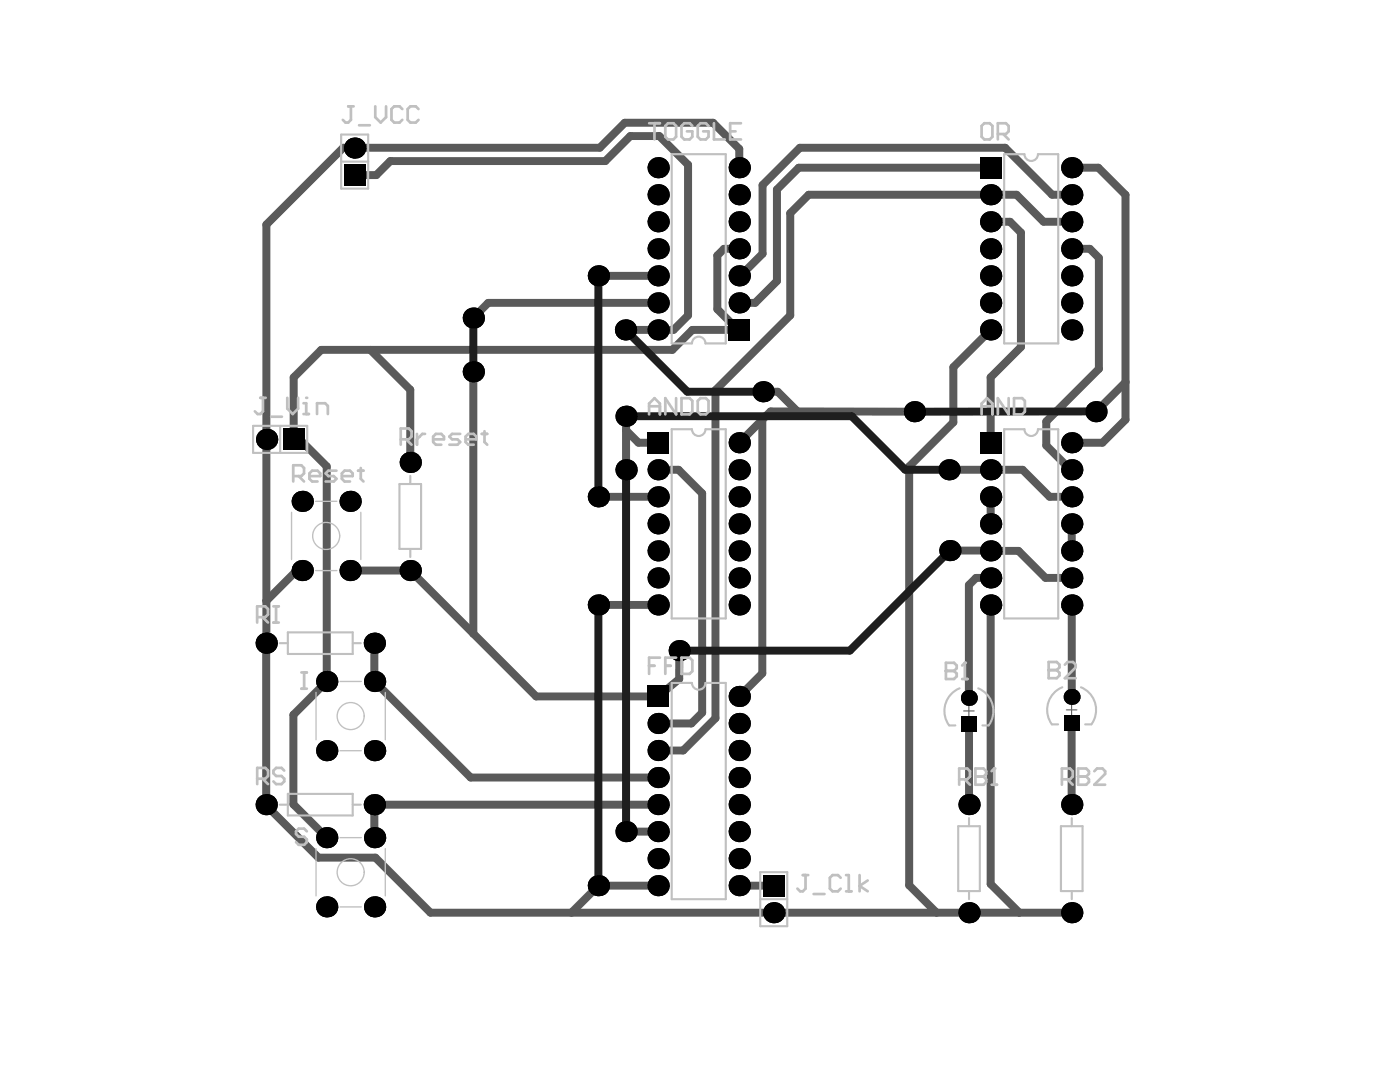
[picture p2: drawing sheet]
<svg xmlns="http://www.w3.org/2000/svg" width="279mm" height="216mm" viewBox="0 0 279 216" stroke-linecap="round" stroke-linejoin="round" font-family="sans-serif">
<path d="M192.3 141.9h2.1M193.4 140.8v2.1M212.8 141.7h2.1M213.9 140.6v2.1" fill="none" stroke="#5a5a5a" stroke-width=".21"/>
<g fill="none" stroke="#5a5a5a" stroke-width="1.6">
<path d="M70.8 34.9h4.3l2.8-2.8h42.9l5-5h5.8l5.7 5.8v30l-2.9 2.9h-9.6M147.5 33.5v-3.8l-5.2-5.2h-17.6l-5 5h-51.2l-15.3 15.3-.1 115.9 10.5 10.4h11.3l11 11h128M197.7 33.5h-38.3l-4.3 4.3v18.3l-4.4 4.3h-3.2M213.9 33.5h5.3l5.4 5.4v44.8l-4.6 4.6h-6.1M213.9 38.9h-3.9l-9.4-9.4h-41l-7.4 7.4v13.7l-4.4 4.4h-.3M119.4 55h12M147.5 49.6h-3l-1.3 1.4v10.7l4.1 4.1M197.7 44.3h3.9l2.1 2.1v22.8l-6 6.1v13M213.9 44.3h-5.6l-5.4-5.4h-41.5l-3.7 3.6v20.4l-14.9 14.9v65.5l-6.5 6.5h-5.2M213.9 49.6h3.6l1.8 1.9v22.1l-10.5 10.5v4.8l4.9 4.8h.2M73.9 69.8l8 8v14.5M94.5 74.2v52.2"/>
<path d="M131.4 60.4h-34l-2.8 2.9M147.5 65.8h-9.3l-4 4h-70.1l-5.5 5.5v12.4l.6-.6M152.3 78.2h2.9l3.9 3.9M197.7 65.8l-7.4 7.5v11l-8.9 8.8v83.6l5.5 5.4M224.6 76.3l-5.9 5.8M58.6 86.5l6.6 6.6v42.9M119.4 99.1h12M124.9 83.1v10.6M124.9 85.9l2.5 2.4h4M131.4 93.7h4l4.7 4.7v43.8l-2.1 2.2h-6.6M152.1 83.7v50.7l-4.6 4.6M159.1 82.1h-5.3l-6.3 6.2"/>
<path d="M159.1 82.1h23.4M189.4 93.7h14.7l5.4 5.4h4.4M197.7 99.1v5.4M60.3 113.8h-1.1l-6 6.1M69.9 113.8h12l12.6 12.6M189.6 109.9h13.7l5.4 5.4h5.2M197.7 115.3h-2.9l-1.4 1.4v22.6M213.9 104.5v5.4M53.2 128.3h-.1M65 136.1l-6.4 6.5v17.9l6.6 6.6M74.7 128.3v7.6l19.2 19.2h37.5M94.5 126.4l12.5 12.6h24.4l4.1-3.5 .1-5.7"/>
<path d="M131.3 120.6l-11.9 .1M197.7 120.7v55.7l5.7 5.7M213.9 120.7v18.4M193.4 144.5v16M213.9 144.3v16.2M124.9 165.9h6.5M131.4 160.5l-56.7 .1 .1 6.5M131.4 176.7h-12l-5.4 5.4M147.5 176.7h6.9"/>
</g>
<g fill="#000">
<circle cx="70.8" cy="29.5" r="2.12"/>
<circle cx="131.4" cy="33.5" r="2.12"/>
<circle cx="131.4" cy="38.9" r="2.12"/>
<circle cx="147.5" cy="38.9" r="2.12"/>
<circle cx="147.5" cy="33.5" r="2.12"/>
<circle cx="197.7" cy="38.9" r="2.12"/>
<circle cx="213.9" cy="38.9" r="2.12"/>
<circle cx="213.9" cy="33.5" r="2.12"/>
<circle cx="119.4" cy="55" r="2.12"/>
<circle cx="131.4" cy="44.3" r="2.12"/>
<circle cx="131.4" cy="55" r="2.12"/>
<circle cx="131.4" cy="49.6" r="2.12"/>
<circle cx="147.5" cy="55" r="2.12"/>
<circle cx="147.5" cy="44.3" r="2.12"/>
<circle cx="147.5" cy="49.6" r="2.12"/>
<circle cx="197.7" cy="44.3" r="2.12"/>
<circle cx="197.7" cy="49.6" r="2.12"/>
<circle cx="197.7" cy="55" r="2.12"/>
<circle cx="213.9" cy="55" r="2.12"/>
<circle cx="213.9" cy="49.6" r="2.12"/>
<circle cx="213.9" cy="44.3" r="2.12"/>
<circle cx="94.5" cy="63.5" r="2.12"/>
<circle cx="94.5" cy="74.2" r="2.12"/>
<circle cx="124.8" cy="65.8" r="2.12"/>
<circle cx="131.4" cy="60.4" r="2.12"/>
<circle cx="131.4" cy="65.8" r="2.12"/>
<circle cx="147.5" cy="60.4" r="2.12"/>
<circle cx="152.3" cy="78.2" r="2.12"/>
<circle cx="197.7" cy="60.4" r="2.12"/>
<circle cx="197.7" cy="65.8" r="2.12"/>
<circle cx="213.9" cy="60.4" r="2.12"/>
<circle cx="213.9" cy="65.8" r="2.12"/>
<circle cx="53.2" cy="87.7" r="2.12"/>
<circle cx="81.9" cy="92.3" r="2.12"/>
<circle cx="119.4" cy="99.1" r="2.12"/>
<circle cx="124.9" cy="83.1" r="2.12"/>
<circle cx="124.9" cy="93.7" r="2.12"/>
<circle cx="131.4" cy="93.7" r="2.12"/>
<circle cx="131.4" cy="99.1" r="2.12"/>
<circle cx="147.5" cy="88.3" r="2.12"/>
<circle cx="147.5" cy="93.7" r="2.12"/>
<circle cx="147.5" cy="99.1" r="2.12"/>
<circle cx="182.5" cy="82.1" r="2.12"/>
<circle cx="189.4" cy="93.7" r="2.12"/>
<circle cx="197.7" cy="99.1" r="2.12"/>
<circle cx="197.7" cy="93.7" r="2.12"/>
<circle cx="213.9" cy="88.3" r="2.12"/>
<circle cx="213.9" cy="99.1" r="2.12"/>
<circle cx="213.9" cy="93.7" r="2.12"/>
<circle cx="218.7" cy="82.1" r="2.12"/>
<circle cx="60.3" cy="113.8" r="2.12"/>
<circle cx="60.3" cy="100" r="2.12"/>
<circle cx="69.9" cy="113.8" r="2.12"/>
<circle cx="69.9" cy="100" r="2.12"/>
<circle cx="81.9" cy="113.8" r="2.12"/>
<circle cx="131.4" cy="104.5" r="2.12"/>
<circle cx="131.4" cy="109.9" r="2.12"/>
<circle cx="131.4" cy="115.3" r="2.12"/>
<circle cx="147.5" cy="104.5" r="2.12"/>
<circle cx="147.5" cy="115.3" r="2.12"/>
<circle cx="147.5" cy="109.9" r="2.12"/>
<circle cx="189.6" cy="109.9" r="2.12"/>
<circle cx="197.7" cy="115.3" r="2.12"/>
<circle cx="197.7" cy="104.5" r="2.12"/>
<circle cx="197.7" cy="109.9" r="2.12"/>
<circle cx="213.9" cy="115.3" r="2.12"/>
<circle cx="213.9" cy="104.5" r="2.12"/>
<circle cx="213.9" cy="109.9" r="2.12"/>
<circle cx="53.1" cy="128.3" r="2.12"/>
<circle cx="65.2" cy="136" r="2.12"/>
<circle cx="74.7" cy="128.3" r="2.12"/>
<circle cx="74.8" cy="136" r="2.12"/>
<circle cx="119.4" cy="120.7" r="2.12"/>
<circle cx="131.4" cy="120.7" r="2.12"/>
<circle cx="135.6" cy="129.8" r="2.12"/>
<circle cx="147.5" cy="139" r="2.12"/>
<circle cx="147.5" cy="120.7" r="2.12"/>
<circle cx="193.4" cy="139.3" r="1.59"/>
<circle cx="197.7" cy="120.7" r="2.12"/>
<circle cx="213.9" cy="139.1" r="1.59"/>
<circle cx="213.9" cy="120.7" r="2.12"/>
<circle cx="65.2" cy="149.8" r="2.12"/>
<circle cx="74.8" cy="149.8" r="2.12"/>
<circle cx="131.4" cy="155.1" r="2.12"/>
<circle cx="131.4" cy="149.8" r="2.12"/>
<circle cx="131.4" cy="144.4" r="2.12"/>
<circle cx="147.5" cy="149.8" r="2.12"/>
<circle cx="147.5" cy="155.1" r="2.12"/>
<circle cx="147.5" cy="144.4" r="2.12"/>
<circle cx="53.1" cy="160.6" r="2.12"/>
<circle cx="65.2" cy="167.1" r="2.12"/>
<circle cx="74.7" cy="160.6" r="2.12"/>
<circle cx="74.8" cy="167.1" r="2.12"/>
<circle cx="119.4" cy="176.7" r="2.12"/>
<circle cx="124.9" cy="165.9" r="2.12"/>
<circle cx="131.4" cy="176.7" r="2.12"/>
<circle cx="131.4" cy="160.5" r="2.12"/>
<circle cx="131.4" cy="171.3" r="2.12"/>
<circle cx="131.4" cy="165.9" r="2.12"/>
<circle cx="147.5" cy="171.3" r="2.12"/>
<circle cx="147.5" cy="165.9" r="2.12"/>
<circle cx="147.5" cy="176.7" r="2.12"/>
<circle cx="147.5" cy="160.5" r="2.12"/>
<circle cx="193.4" cy="160.5" r="2.12"/>
<circle cx="213.9" cy="160.5" r="2.12"/>
<circle cx="65.2" cy="181" r="2.12"/>
<circle cx="74.8" cy="181" r="2.12"/>
<circle cx="154.4" cy="182.1" r="2.12"/>
<circle cx="193.4" cy="182.1" r="2.12"/>
<circle cx="213.9" cy="182.1" r="2.12"/>
</g>
<g fill="#000">
<path d="M68.7 32.8h4.2v4.3h-4.2z" fill-rule="evenodd"/>
<path d="M68.7 32.8h4.2v4.3h-4.2z" fill-rule="evenodd"/>
<path d="M195.6 31.3h4.2v4.3h-4.2z" fill-rule="evenodd"/>
<path d="M195.6 31.3h4.2v4.3h-4.2z" fill-rule="evenodd"/>
<path d="M145.4 63.7h4.3v4.3h-4.3z" fill-rule="evenodd"/>
<path d="M145.4 63.7h4.3v4.3h-4.3z" fill-rule="evenodd"/>
<path d="M56.5 85.5h4.2v4.3h-4.2z" fill-rule="evenodd"/>
<path d="M56.5 85.5h4.2v4.3h-4.2z" fill-rule="evenodd"/>
<path d="M129.2 86.2h4.3v4.3h-4.3z" fill-rule="evenodd"/>
<path d="M129.2 86.2h4.3v4.3h-4.3z" fill-rule="evenodd"/>
<path d="M195.6 86.2h4.2v4.3h-4.2z" fill-rule="evenodd"/>
<path d="M195.6 86.2h4.2v4.3h-4.2z" fill-rule="evenodd"/>
<path d="M129.2 136.8h4.3v4.3h-4.3z" fill-rule="evenodd"/>
<path d="M129.2 136.8h4.3v4.3h-4.3z" fill-rule="evenodd"/>
<path d="M191.8 142.9h3.2v3.2h-3.2z" fill-rule="evenodd"/>
<path d="M191.8 142.9h3.2v3.2h-3.2z" fill-rule="evenodd"/>
<path d="M212.3 142.7h3.2v3.2h-3.2z" fill-rule="evenodd"/>
<path d="M212.3 142.7h3.2v3.2h-3.2z" fill-rule="evenodd"/>
<path d="M152.3 174.6h4.2v4.2h-4.2z" fill-rule="evenodd"/>
<path d="M152.3 174.6h4.2v4.2h-4.2z" fill-rule="evenodd"/>
</g>
<path d="M119.4 55v44.1M94.5 63.5v10.7M124.8 65.8l12.4 12.4h15.1M124.9 93.7v72.2M124.9 83.1h45.1l10.7 10.6h8.7M182.5 82.1h36.2M189.6 109.9l-20 19.9h-34M119.4 120.7v56" fill="none" stroke="#1e1e1e" stroke-width="1.6"/>
<g fill="none" stroke="#c0c0c0" stroke-width=".42">
<path d="M68.1 26.9h5.4v10.7h-5.4zM68.1 32.2h5.4M50.5 85h10.8v5.4h-10.8zM55.9 85v5.4M79.7 96.6h4.3v12.9h-4.3zM81.9 95v1.6M81.9 109.5v1.6M55.8 128.3h1.6M57.4 126.2h13v4.3h-13zM70.4 128.3h1.6M138.1 136.3h-4.1v43.1h10.8v-43.1h-4M57.4 158.4h13v4.3h-13z"/>
<path d="M189.4 144.8h1.3M196.1 144.8h1.2M209.9 144.5h1.3M216.6 144.5h1.2M55.8 160.6h1.6M70.4 160.6h1.6M151.7 174h5.4v10.8h-5.4zM151.7 179.4h5.4M191.2 164.9h4.3v12.9h-4.3zM193.4 163.2v1.7M193.4 177.8v1.6M211.7 164.9h4.3v12.9h-4.3z"/>
<path d="M213.9 163.2v1.7M213.9 177.8v1.6"/>
</g>
<path d="M58.2 102.2v9.5M63 113.9h4.2M63 100h4.2M72 102.2v9.5M63.1 138.2v9.4M67.9 136h4.2M76.9 138.2v9.4M67.9 149.8h4.2M63.1 169.3v9.5M67.9 167.1h4.2M76.9 169.3v9.5M67.9 181h4.2" fill="none" stroke="#c0c0c0" stroke-width=".27"/>
<path d="M204.5 30.8h-4.1v37.7h10.8v-37.7h-4.1M138.1 68.5h-4.1v-37.7h10.8v37.7h-4M138.1 85.6h-4.1v37.8h10.8v-37.8h-4M204.5 85.6h-4.1v37.8h10.8v-37.8h-4.1" fill="none" stroke="#c0c0c0" stroke-width=".43"/>
<g fill="none" stroke="#c0c0c0" stroke-width=".54">
<path d="M134.9 79.4v3.3l-2.1-3.3v3.3M136 79.4h1.6l.6 .6v2.1l-.6 .6h-1.6zM139.2 80l.6-.6h1.1l.5 .6v2.1l-.5 .6h-1.1l-.6-.6zM129.5 82.7v-2.2l1.1-1.1 1.1 1.1v2.2M129.5 81.1h2.2M51.3 123.1h1.6l.6-.5v-1.1l-.6-.5h-1.6v3.2M52.4 123.1l1.1 1.1M54.6 121h1M54.6 124.2h1M55.1 121v3.2M60.2 134.2h1M60.2 137.4h1"/>
<path d="M60.7 134.2v3.2M129.5 132.8h1.1M131.7 131.2h-2.2v3.3M132.8 132.8h1.1M134.9 131.2h-2.1v3.3M136 131.2h1.6l.6 .6v2.1l-.6 .6h-1.6zM188.8 132.3v3.2h1.6l.5-.5v-.6l-.5-.5h-1.6M51.3 155.4h1.6l.6-.6v-1l-.6-.6h-1.6v3.3M52.4 155.4l1.1 1.1M56.7 153.8l-.5-.6h-1.1l-.5 .6v.5l.5 .5h1.1l.5 .6v.5l-.5 .6h-1.1l-.5-.6M61.2 165.9l-.5-.6h-1.1l-.5 .6v.5l.5 .6h1.1l.5 .5v.5l-.5 .6h-1.1l-.5-.6"/>
</g>
<circle cx="188.8" cy="133.9" r=".27" fill="#c0c0c0"/>
<path d="M188.8 132.3h1.6l.5 .5v.5l-.5 .6h-1.6M192 135.5h1.1M192.6 132.3v3.2" fill="none" stroke="#c0c0c0" stroke-width=".54"/>
<circle cx="192.6" cy="132.3" r=".27" fill="#c0c0c0"/>
<g fill="none" stroke="#c0c0c0" stroke-width=".54">
<path d="M51.9 79.4h1.1M52.5 79.4v2.7l-.6 .5h-.5l-.5-.5M57.3 79.4v2.1l1.1 1.1 1.1-1.1v-2.1M54.1 83.2h2.2M60.6 82.6h1.1M60.6 80.5h.5v2.1M80 87.7h1.6l.5-.6v-1.1l-.5-.5h-1.6v3.2M81.1 87.7l1 1M83.2 86.6v2.1M84.8 86.6h-.5l-1.1 1.1M86.4 87.7h2.2v-.6l-.5-.5h-1.1l-.6 .5v1.1l.6 .5h1.1M91.8 86.6h-1.6l-.5 .5 .5 .6h1.1l.5 .5-.5 .5h-1.6"/>
<path d="M92.9 87.7h2.2v-.6l-.6-.5h-1l-.6 .5v1.1l.6 .5h1M96.2 86.6h1M96.7 86v2.2l.5 .5M192.6 132.3l-.6 .5"/>
</g>
<circle cx="61.1" cy="79.4" r=".27" fill="#c0c0c0"/>
<path d="M63.3 82.6v-2.1h1.6l.5 .5v1.6M191.4 155.5h1.6l.6-.5v-1.1l-.6-.6h-1.6v3.3M192.5 155.5l1.1 1.1M194.7 153.3v3.3h1.6l.5-.6v-.5l-.5-.5h-1.6" fill="none" stroke="#c0c0c0" stroke-width=".54"/>
<circle cx="194.7" cy="155" r=".27" fill="#c0c0c0"/>
<path d="M194.7 153.3h1.6l.5 .6v.5l-.5 .6h-1.6M197.9 156.6h1.1M198.4 153.3v3.3" fill="none" stroke="#c0c0c0" stroke-width=".54"/>
<circle cx="198.4" cy="153.3" r=".27" fill="#c0c0c0"/>
<path d="M198.4 153.3l-.5 .6M211.9 155.5h1.6l.6-.5v-1.1l-.6-.6h-1.6v3.3M213 155.5l1.1 1.1M215.2 153.3v3.3h1.6l.5-.6v-.5l-.5-.5h-1.6" fill="none" stroke="#c0c0c0" stroke-width=".54"/>
<circle cx="215.2" cy="155" r=".27" fill="#c0c0c0"/>
<path d="M209.3 132.1v3.2h1.6l.5-.5v-.5l-.5-.6h-1.6M215.2 153.3h1.6l.5 .6v.5l-.5 .6h-1.6M218.4 153.9l.5-.6h1.1l.6 .6v.5l-2.2 2.2h2.2" fill="none" stroke="#c0c0c0" stroke-width=".54"/>
<circle cx="209.3" cy="133.7" r=".27" fill="#c0c0c0"/>
<g fill="none" stroke="#c0c0c0" stroke-width=".54">
<path d="M69.5 21.2h1.1M70 21.2v2.7l-.5 .6h-.5l-.6-.6M71.7 25h2.1M74.9 21.2v2.2l1.1 1.1 1-1.1v-2.2M80.3 21.8l-.6-.6h-1l-.6 .6v2.1l.6 .6h1l.6-.6M83.5 21.8l-.5-.6h-1.1l-.5 .6v2.1l.5 .6h1.1l.5-.6M129.5 24.6h2.2M130.6 24.6v3.2M132.8 25.1l.5-.5h1.1l.5 .5v2.2l-.5 .5h-1.1l-.5-.5zM138.2 25.1l-.6-.5h-1l-.6 .5v2.2l.6 .5h1l.6-.5v-1.1h-1.1M141.4 25.1l-.5-.5h-1.1l-.6 .5v2.2l.6 .5h1.1l.5-.5v-1.1h-1.1M142.5 24.6v3.2h2.1"/>
<path d="M145.7 26.2h1.1M147.9 24.6h-2.2v3.2h2.2M195.9 25.1l.5-.5h1.1l.6 .5v2.2l-.6 .5h-1.1l-.5-.5zM199.1 26.7h1.7l.5-.5v-1.1l-.5-.5h-1.7v3.2M200.2 26.7l1.1 1.1M201.3 79.4v3.3l-2.2-3.3v3.3M202.4 79.4h1.6l.5 .6v2.1l-.5 .6h-1.6zM58.5 95h1.6l.6-.5v-1.1l-.6-.6h-1.6v3.3M59.6 95l1.1 1.1M61.8 95h2.1v-.5l-.5-.6h-1.1l-.5 .6v1l.5 .6h1.1M67.1 93.9h-1.6l-.5 .6 .5 .5h1.1l.5 .5-.5 .6h-1.6M68.2 95h2.2v-.5l-.6-.6h-1l-.6 .6v1l.6 .6h1"/>
<path d="M71.5 93.9h1M72 93.4v2.1l.5 .6M195.9 82.7v-2.2l1.1-1.1 1.1 1.1v2.2M195.9 81.1h2.2M209.3 132.1h1.6l.5 .5v.6l-.5 .5h-1.6M212.5 132.6l.6-.5h1l.6 .5v.6l-2.2 2.1h2.2M160.2 174.6h1.1M160.8 174.6v2.7l-.6 .6h-.5l-.6-.6M162.4 178.4h2.1M167.8 175.2l-.6-.6h-1l-.6 .6v2.1l.6 .6h1l.6-.6M168.9 174.6h.5v3.3M168.9 177.9h1"/>
<path d="M171.5 174.6v3.3M173.2 175.7l-1.7 1.1 1.7 1.1"/>
</g>
<path d="M138.1 136.3a1.35 1.35 0 0 0 1.3 1.3 1.35 1.35 0 0 0 1.4-1.3M191.5 137.3a4.9 4.9 0 0 0-2.1 7.5M195.2 137.3a4.9 4.9 0 0 1 2.1 7.5M212 137.1a4.9 4.9 0 0 0-2.1 7.4M215.7 137.1a4.9 4.9 0 0 1 2.1 7.4" fill="none" stroke="#c0c0c0" stroke-width=".42"/>
<path d="M204.5 30.8a1.35 1.35 0 0 0 1.3 1.3 1.35 1.35 0 0 0 1.3-1.3M138.1 68.5a1.35 1.35 0 0 1 1.3-1.3 1.35 1.35 0 0 1 1.4 1.3M138.1 85.6a1.35 1.35 0 0 0 1.3 1.4 1.35 1.35 0 0 0 1.4-1.4M204.5 85.6a1.35 1.35 0 0 0 1.3 1.4 1.35 1.35 0 0 0 1.3-1.4" fill="none" stroke="#c0c0c0" stroke-width=".43"/>
<g fill="none" stroke="#c0c0c0" stroke-width=".27">
<circle cx="65.1" cy="106.9" r="2.7"/>
<circle cx="70" cy="142.9" r="2.7"/>
<circle cx="70" cy="174" r="2.7"/>
</g>
</svg>
